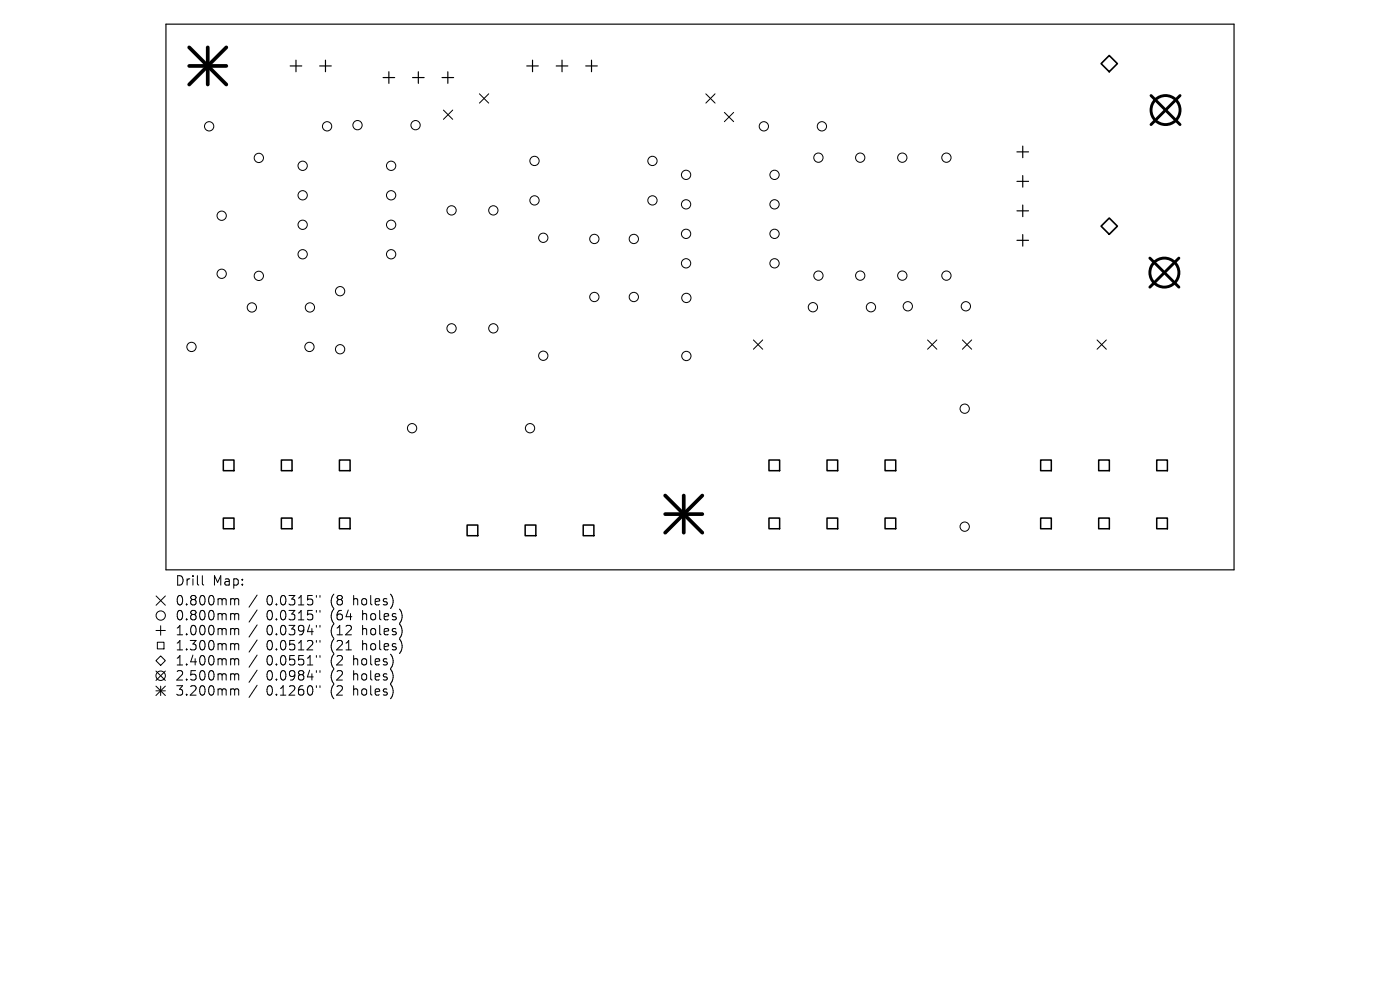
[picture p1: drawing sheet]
<svg xmlns="http://www.w3.org/2000/svg" width="297mm" height="210mm" viewBox="0 0 297 210" stroke-linecap="round" stroke-linejoin="round" font-family="sans-serif">
<defs><g id="words">
<g font-size="2.8">
<text x="37.1" y="124.5">Drill</text>
<text x="45.1" y="124.5">Map:</text>
<text x="37.1" y="128.7">0.800mm</text>
<text x="37.1" y="131.9">0.800mm</text>
<text x="56.5" y="128.7">0.0315&quot;</text>
<text x="56.5" y="131.9">0.0315&quot;</text>
<text x="70.3" y="128.7">(8</text>
<text x="70.3" y="131.9">(64</text>
<text x="75.2" y="128.7">holes)</text>
<text x="77.1" y="131.9">holes)</text>
<text x="37.1" y="135">1.000mm</text>
<text x="56.5" y="135">0.0394&quot;</text>
<text x="70.3" y="135">(12</text>
<text x="77.1" y="135">holes)</text>
<text x="37.1" y="138.2">1.300mm</text>
<text x="37.1" y="141.4">1.400mm</text>
<text x="56.5" y="138.2">0.0512&quot;</text>
<text x="56.5" y="141.4">0.0551&quot;</text>
<text x="70.3" y="138.2">(21</text>
<text x="70.3" y="141.4">(2</text>
<text x="75.2" y="141.4">holes)</text>
<text x="77.1" y="138.2">holes)</text>
<text x="37.1" y="144.6">2.500mm</text>
<text x="37.1" y="147.8">3.200mm</text>
<text x="56.5" y="144.6">0.0984&quot;</text>
<text x="56.5" y="147.8">0.1260&quot;</text>
<text x="70.3" y="144.6">(2</text>
<text x="70.3" y="147.8">(2</text>
<text x="75.2" y="144.6">holes)</text>
<text x="75.2" y="147.8">holes)</text>
</g>
</g></defs>
<g fill="none" stroke="#000" stroke-width=".25">
<path d="M35.2 5.1h226.6v115.8h-226.6zM61.6 14h2.4M62.8 12.8v2.4M67.8 14h2.5M69 12.8v2.4M81.3 16.5h2.4M82.5 15.2v2.5M87.5 16.5h2.5M88.8 15.2v2.5M93.8 16.5h2.4M95 15.2v2.5M111.7 14h2.5"/>
<path d="M113 12.8v2.4M118 14h2.5M119.2 12.8v2.4M124.3 14h2.4M125.5 12.8v2.4M215.7 32.2h2.5M215.7 38.5h2.5M217 31v2.4M217 37.2v2.5M215.7 44.7h2.5M215.7 51h2.5M217 43.5v2.5"/>
<path d="M217 49.8v2.4"/>
</g>
<g fill="none" stroke="#000" stroke-width=".21">
<path d="M101.7 19.9l2 2M103.7 19.9l-2 2M149.7 19.9l2 2M151.7 19.9l-2 2M94.1 23.3l1.9 2M96 23.3l-1.9 2M153.7 23.8l1.9 2M155.6 23.8l-1.9 2M159.8 72.1l2 2M161.8 72.1l-2 2M196.8 72.1l1.9 2M198.7 72.1l-1.9 2"/>
<path d="M204.2 72.1l1.9 2M206.1 72.1l-1.9 2M232.7 72.1l2 2M234.7 72.1l-2 2M33.1 133.7h2M33.1 126.4l2 2M33.4 136.2h1.4v1.5h-1.4zM34.1 132.7v2M35.1 126.4l-2 2M42.9 122.1v1.7l.3 .3M49.2 127l.5 .1 .1 .2M49.2 130.2l.5 .1 .1 .1"/>
<path d="M49.2 133.3h.3l.3 .3M49.2 136.5l.5 .1 .1 .2M49.2 139.7l.5 .1 .1 .2M49.8 127.3l.3-.3 .4 .1 .1 1.2M49.8 127.3v1M49.8 130.4v1.1M49.8 133.6v1.1M49.8 136.8v1.1M49.8 130.4l.3-.2 .4 .1 .1 1.2M49.8 133.6l.3-.3 .4 .1 .1 1.3M49.8 136.8l.3-.3 .4 .1 .1 1.3M54.5 126.2l-1.7 2.6"/>
<path d="M54.5 129.4l-1.7 2.6M54.5 132.6l-1.7 2.5M54.5 135.8l-1.7 2.5M54.5 139l-1.7 2.5M67.1 126.3v.4M67.1 129.5v.4M67.1 132.7v.3M67.1 135.9v.3M67.1 139.1v.3M67.9 126.3v.4M67.9 129.5v.4M67.9 132.7v.3"/>
<path d="M67.9 135.9v.3M67.9 139.1v.3M33.1 140.1l1-1 1 1-1 1zM33.1 142.3l2 2M33.1 145.5l2 2M33.1 146.5h2M34.1 145.5v2M35.1 142.3l-2 2M35.1 145.5l-2 2M49.2 142.9l.5 .1 .1 .2M49.2 146.1l.5 .1 .1 .2M49.8 140v1.1"/>
<path d="M49.8 143.2v1.1M49.8 146.4v1.1M49.8 140l.3-.3 .4 .1 .1 1.3M49.8 143.2l.3-.3 .4 .1 .1 1.3M49.8 146.4l.3-.3 .4 .1 .1 1.3M54.5 142.2l-1.7 2.5M54.5 145.4l-1.7 2.5M67.1 142.3v.3M67.1 145.5v.3M67.9 142.3v.3M67.9 145.5v.3"/>
<circle cx="44.4" cy="26.8" r=".99"/>
<circle cx="54.9" cy="33.5" r=".99"/>
<circle cx="64.2" cy="35.2" r=".99"/>
<circle cx="69.4" cy="26.8" r=".99"/>
<circle cx="75.8" cy="26.6" r=".99"/>
<circle cx="83" cy="35.2" r=".99"/>
<circle cx="88.2" cy="26.6" r=".99"/>
<circle cx="113.4" cy="34.1" r=".99"/>
<circle cx="138.4" cy="34.1" r=".99"/>
<circle cx="145.5" cy="37.1" r=".99"/>
<circle cx="162" cy="26.8" r=".99"/>
<circle cx="164.3" cy="37.1" r=".99"/>
<circle cx="173.6" cy="33.4" r=".99"/>
<circle cx="174.4" cy="26.8" r=".99"/>
<circle cx="182.5" cy="33.4" r=".99"/>
<circle cx="191.4" cy="33.4" r=".99"/>
<circle cx="200.8" cy="33.4" r=".99"/>
<circle cx="47" cy="45.8" r=".99"/>
<circle cx="47" cy="58.1" r=".99"/>
<circle cx="54.9" cy="58.5" r=".99"/>
<circle cx="64.2" cy="47.7" r=".99"/>
<circle cx="64.2" cy="41.4" r=".99"/>
<circle cx="64.2" cy="53.9" r=".99"/>
<circle cx="83" cy="47.7" r=".99"/>
<circle cx="83" cy="41.4" r=".99"/>
<circle cx="83" cy="53.9" r=".99"/>
<circle cx="95.8" cy="44.6" r=".99"/>
<circle cx="104.7" cy="44.6" r=".99"/>
<circle cx="113.4" cy="42.5" r=".99"/>
<circle cx="115.3" cy="50.4" r=".99"/>
<circle cx="126.1" cy="50.7" r=".99"/>
<circle cx="134.5" cy="50.7" r=".99"/>
<circle cx="138.4" cy="42.5" r=".99"/>
<circle cx="145.5" cy="55.9" r=".99"/>
<circle cx="145.5" cy="49.6" r=".99"/>
<circle cx="145.5" cy="43.3" r=".99"/>
<circle cx="164.3" cy="55.9" r=".99"/>
<circle cx="164.3" cy="49.6" r=".99"/>
<circle cx="164.3" cy="43.3" r=".99"/>
<circle cx="173.6" cy="58.5" r=".99"/>
<circle cx="182.5" cy="58.5" r=".99"/>
<circle cx="191.4" cy="58.5" r=".99"/>
<circle cx="200.8" cy="58.5" r=".99"/>
<circle cx="40.6" cy="73.6" r=".99"/>
<circle cx="53.4" cy="65.2" r=".99"/>
<circle cx="65.6" cy="73.6" r=".99"/>
<circle cx="65.7" cy="65.2" r=".99"/>
<circle cx="72.2" cy="61.8" r=".99"/>
<circle cx="72.2" cy="74.1" r=".99"/>
<circle cx="95.8" cy="69.7" r=".99"/>
<circle cx="104.7" cy="69.7" r=".99"/>
<circle cx="115.3" cy="75.5" r=".99"/>
<circle cx="126.1" cy="63" r=".99"/>
<circle cx="134.5" cy="63" r=".99"/>
<circle cx="145.6" cy="75.5" r=".99"/>
<circle cx="145.6" cy="63.2" r=".99"/>
<circle cx="172.5" cy="65.2" r=".99"/>
<circle cx="184.8" cy="65.2" r=".99"/>
<circle cx="192.6" cy="65" r=".99"/>
<circle cx="204.9" cy="65" r=".99"/>
<circle cx="87.4" cy="90.8" r=".99"/>
<circle cx="112.4" cy="90.8" r=".99"/>
<circle cx="204.7" cy="86.7" r=".99"/>
<circle cx="204.7" cy="111.7" r=".99"/>
<circle cx="34.1" cy="130.6" r=".99"/>
<circle cx="34.1" cy="143.3" r="1"/>
</g>
<g fill="none" stroke="#000" stroke-width=".32">
<path d="M47.4 97.6h2.2v2.2h-2.2zM59.7 97.6h2.3v2.2h-2.3zM72 97.6h2.3v2.2h-2.3zM163.1 97.6h2.3v2.2h-2.3zM175.4 97.6h2.3v2.2h-2.3zM187.8 97.6h2.2v2.2h-2.2zM220.8 97.6h2.2v2.2h-2.2zM233.1 97.6h2.2v2.2h-2.2zM245.4 97.6h2.3v2.2h-2.3zM47.4 109.9h2.2v2.3h-2.2zM59.7 109.9h2.3v2.3h-2.3zM72 109.9h2.3v2.3h-2.3z"/>
<path d="M99.1 111.4h2.3v2.2h-2.3zM111.4 111.4h2.3v2.2h-2.3zM123.7 111.4h2.3v2.2h-2.3zM163.1 109.9h2.3v2.3h-2.3zM175.4 109.9h2.3v2.3h-2.3zM187.8 109.9h2.2v2.3h-2.2zM220.8 109.9h2.2v2.3h-2.2zM233.1 109.9h2.2v2.3h-2.2zM245.4 109.9h2.3v2.3h-2.3z"/>
</g>
<path d="M233.6 13.5l1.7-1.7 1.7 1.7-1.7 1.7zM235.3 46.3l1.7 1.7-1.7 1.7-1.7-1.7z" fill="none" stroke="#000" stroke-width=".34"/>
<g fill="none" stroke="#000" stroke-width=".62">
<path d="M244.2 20.3l6.1 6.1M250.3 20.3l-6.1 6.1M243.9 54.8l6.2 6.1M250.1 54.8l-6.2 6.1"/>
<circle cx="247.3" cy="23.3" r="3.1"/>
<circle cx="247" cy="57.8" r="3.1"/>
</g>
<path d="M40.1 10l7.9 7.9M40.1 14h7.9M44.1 10v7.9M48 10l-7.9 7.9M141.1 105.1l7.9 7.9M141.1 109.1h7.9M145.1 105.1v7.9M149 105.1l-7.9 7.9" fill="none" stroke="#000" stroke-width=".79"/>
<use href="#words"/>
</svg>
